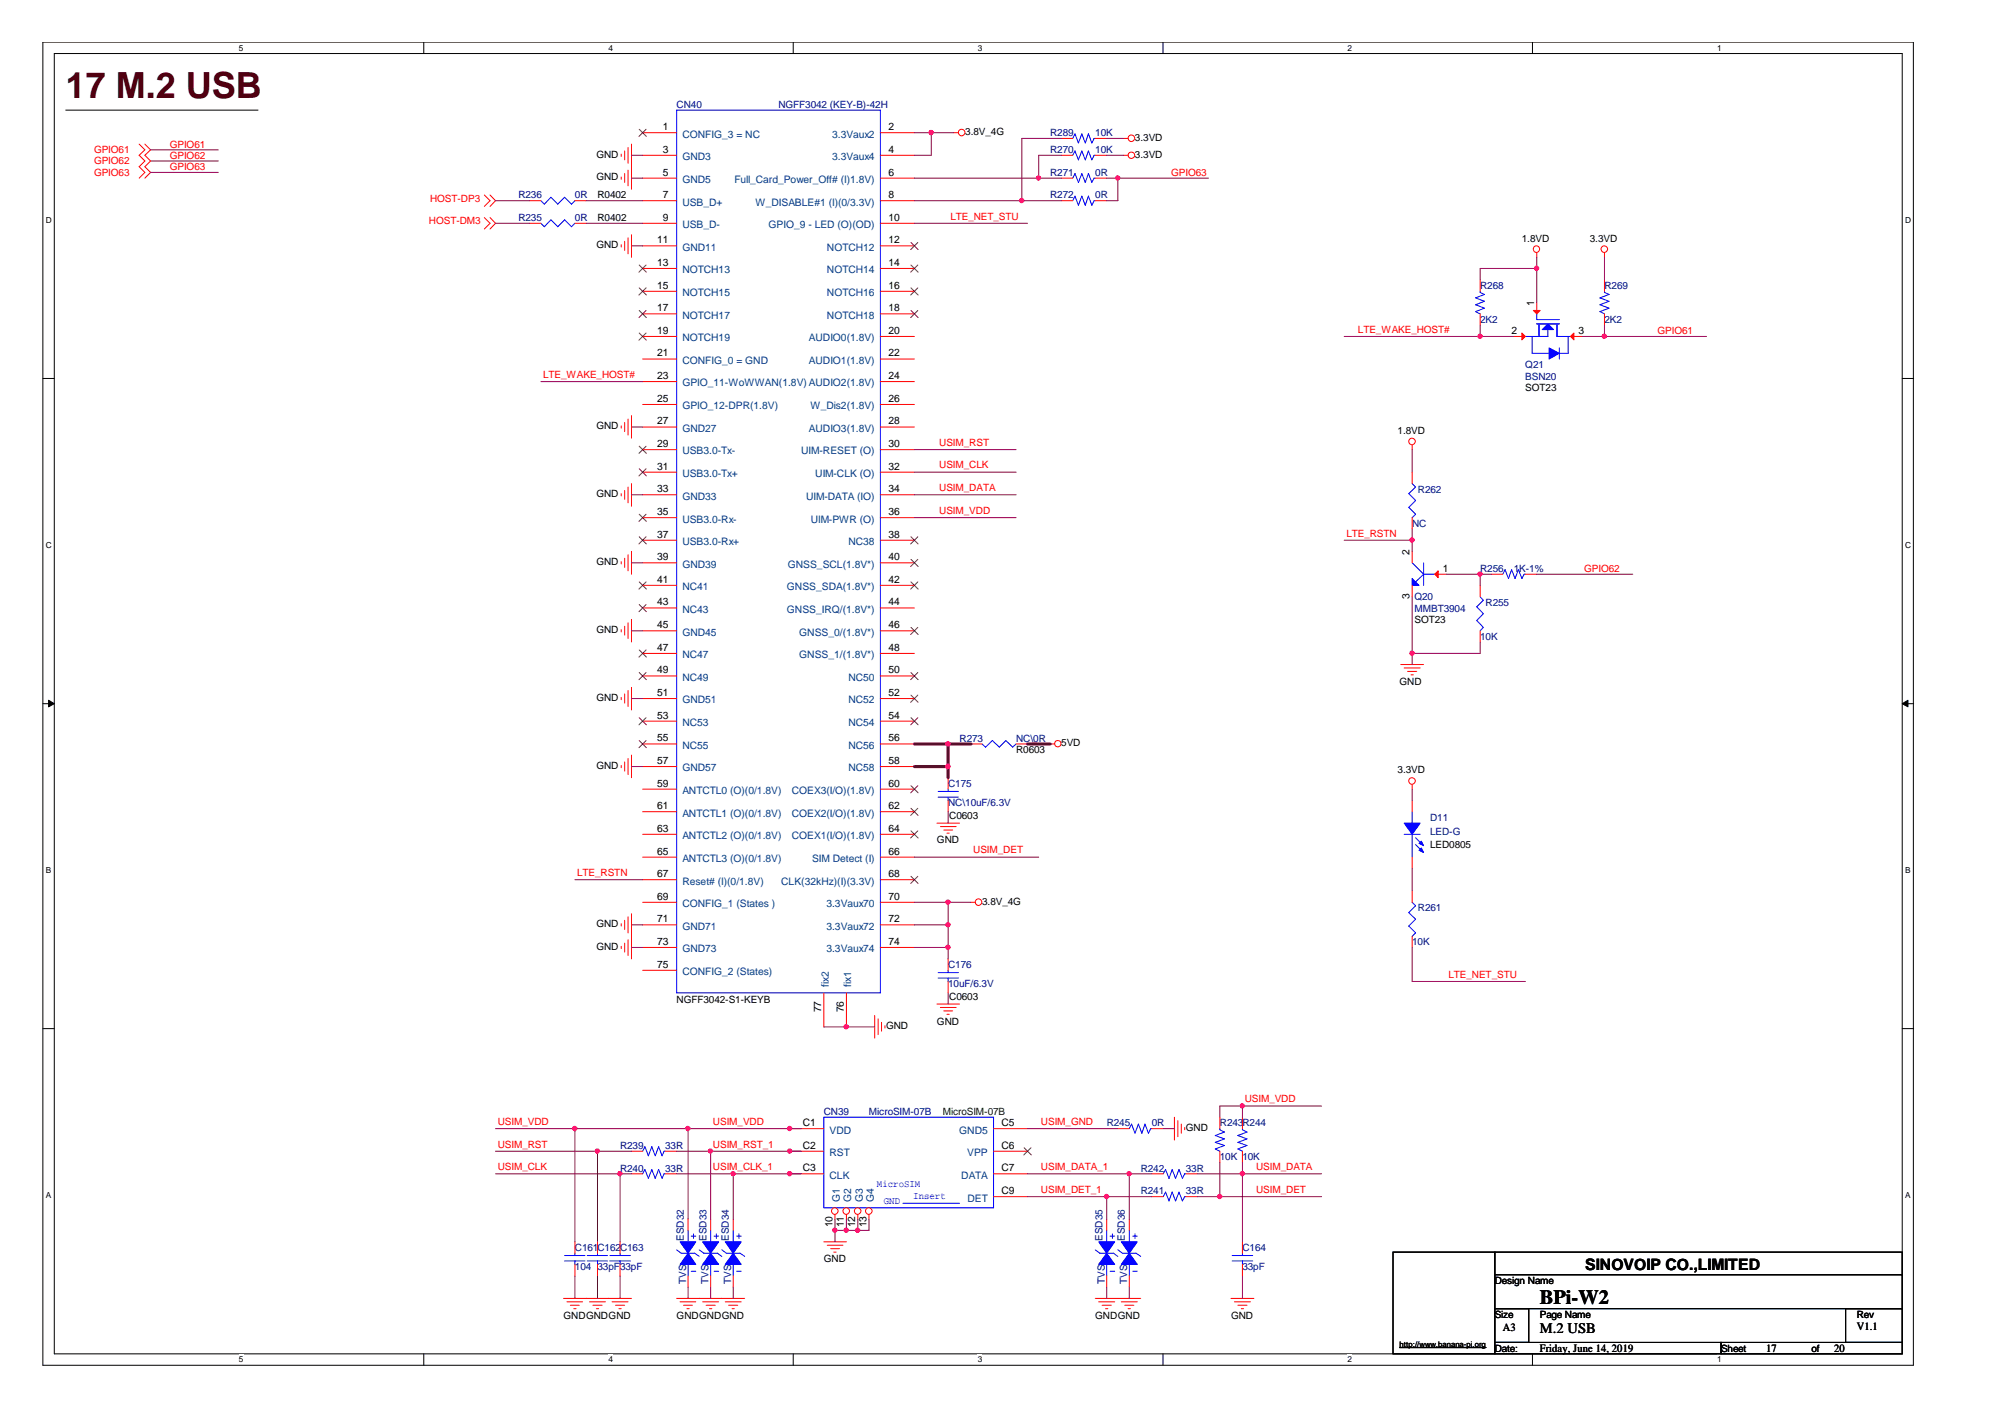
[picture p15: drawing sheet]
<svg xmlns="http://www.w3.org/2000/svg" width="297mm" height="210mm" viewBox="0 0 297 210" stroke-linecap="round" stroke-linejoin="round" font-family="sans-serif">
<defs><g id="words">
<text font-size="5.3" fill="#400000" x="9.7" y="14.5">17 M.2 USB</text>
<text font-size="3" x="228.1" y="193.2">BPi-W2</text>
<text font-size="2.3" x="234.9" y="188.1">SINOVOIP CO.,LIMITED</text>
<text font-size="2.2" x="228.1" y="197.4">M.2 USB</text>
<g font-size="1.7">
<text x="222.6" y="197.1">A3</text>
<text x="275.1" y="196.9">V1.1</text>
<text x="228.1" y="200.3">Friday, June 14, 2019</text>
<text x="261.7" y="200.3">17</text>
<text x="271.7" y="200.3">20</text>
</g>
<g font-size="1.5" fill="#000080">
<text x="100.2" y="16">CN40</text>
<text x="115.3" y="16">NGFF3042 (KEY-B)-42H</text>
<text x="155.6" y="22.7">R270</text>
<text x="155.6" y="20.2">R289</text>
<text x="162.3" y="22.7">10K</text>
<text x="162.3" y="20.2">10K</text>
<text x="76.8" y="29.4">R236</text>
<text x="85.2" y="29.4">0R</text>
<text x="155.6" y="26">R271</text>
<text x="155.6" y="29.4">R272</text>
<text x="162.3" y="26">0R</text>
<text x="162.3" y="29.4">0R</text>
<text x="76.8" y="32.7">R235</text>
<text x="85.2" y="32.7">0R</text>
<text x="219.3" y="42.8">R268</text>
<text x="219.3" y="47.9">2K2</text>
<text x="237.7" y="42.8">R269</text>
<text x="237.7" y="47.9">2K2</text>
<text x="226" y="54.5">Q21</text>
<text x="226" y="56.2">BSN20</text>
<text x="210.1" y="73">R262</text>
<text x="209.2" y="78">NC</text>
<text x="209.5" y="88.9">Q20</text>
<text x="219.3" y="84.7">R256</text>
<text x="220.1" y="89.8">R255</text>
<text x="224.3" y="84.7">1K-1%</text>
<text x="209.5" y="90.6">MMBT3904</text>
<text x="219.3" y="94.8">10K</text>
<text x="142.2" y="109.9">R273</text>
<text x="150.5" y="109.9">NC\0R</text>
<text x="140.5" y="116.6">C175</text>
<text x="140.5" y="119.4">NC\10uF/6.3V</text>
<text x="211.9" y="121.6">D11</text>
<text x="211.9" y="123.6">LED-G</text>
<text x="210.1" y="135">R261</text>
<text x="140.5" y="143.4">C176</text>
<text x="209.2" y="140.1">10K</text>
<text x="140.5" y="146.2">10uF/6.3V</text>
<text x="122" y="165.2">CN39</text>
<text x="128.7" y="165.2">MicroSIM-07B</text>
<text x="164" y="166.8">R245</text>
<text x="170.6" y="166.8">0R</text>
<text x="180.7" y="166.8">R243R244</text>
<text x="91.9" y="170.2">R239</text>
<text x="91.9" y="173.6">R240</text>
<text x="98.6" y="170.2">33R</text>
<text x="98.6" y="173.6">33R</text>
<text x="169" y="173.6">R242</text>
<text x="175.7" y="173.6">33R</text>
<text x="180.7" y="171.9">10K 10K</text>
<text x="169" y="176.9">R241</text>
<text x="175.7" y="176.9">33R</text>
<text x="85.2" y="185.3">C161C162C163</text>
<text x="101.3" y="183.8" transform="rotate(-90 101.3 183.8)">ESD32</text>
<text x="104.6" y="183.8" transform="rotate(-90 104.6 183.8)">ESD33</text>
<text x="108" y="183.8" transform="rotate(-90 108 183.8)">ESD34</text>
<text x="163.3" y="183.8" transform="rotate(-90 163.3 183.8)">ESD35</text>
<text x="166.7" y="183.8" transform="rotate(-90 166.7 183.8)">ESD36</text>
<text x="184.1" y="185.3">C164</text>
<text x="85.2" y="188.1">104</text>
<text x="88.5" y="188.1">33pF33pF</text>
<text x="101.6" y="190.2" transform="rotate(-90 101.6 190.2)">TVS</text>
<text x="105" y="190.2" transform="rotate(-90 105 190.2)">TVS</text>
<text x="108.3" y="190.2" transform="rotate(-90 108.3 190.2)">TVS</text>
<text x="163.7" y="190.2" transform="rotate(-90 163.7 190.2)">TVS</text>
<text x="167" y="190.2" transform="rotate(-90 167 190.2)">TVS</text>
<text x="184.1" y="188.1">33pF</text>
</g>
<g font-size="1.5" fill="#f00">
<text x="13.9" y="22.7">GPIO61</text>
<text x="25.1" y="21.9">GPIO61</text>
<text x="25.1" y="23.5">GPIO62</text>
<text x="13.9" y="24.4">GPIO62</text>
<text x="13.9" y="26">GPIO63</text>
<text x="25.1" y="25.2">GPIO63</text>
<text x="63.7" y="29.9">HOST-DP3</text>
<text x="173.5" y="26">GPIO63</text>
<text x="63.5" y="33.2">HOST-DM3</text>
<text x="140.8" y="32.5">LTE_NET_STU</text>
<text x="201.2" y="49.3">LTE_WAKE_HOST#</text>
<text x="245.6" y="49.5">GPIO61</text>
<text x="80.5" y="56">LTE_WAKE_HOST#</text>
<text x="139.1" y="66.1">USIM_RST</text>
<text x="139.1" y="69.4">USIM_CLK</text>
<text x="139.1" y="76.1">USIM_VDD</text>
<text x="139.1" y="72.7">USIM_DATA</text>
<text x="199.5" y="79.5">LTE_RSTN</text>
<text x="234.7" y="84.7">GPIO62</text>
<text x="85.5" y="129.8">LTE_RSTN</text>
<text x="144.2" y="126.4">USIM_DET</text>
<text x="214.6" y="144.8">LTE_NET_STU</text>
<text x="73.7" y="166.6">USIM_VDD</text>
<text x="105.6" y="166.6">USIM_VDD</text>
<text x="154.2" y="166.6">USIM_GND</text>
<text x="184.4" y="163.3">USIM_VDD</text>
<text x="73.7" y="170">USIM_RST</text>
<text x="73.7" y="173.3">USIM_CLK</text>
<text x="105.6" y="170">USIM_RST_1</text>
<text x="105.6" y="173.3">USIM_CLK_1</text>
<text x="154.2" y="173.3">USIM_DATA_1</text>
<text x="186.1" y="173.3">USIM_DATA</text>
<text x="154.2" y="176.7">USIM_DET_1</text>
<text x="186.1" y="176.7">USIM_DET</text>
</g>
<g font-size="1.5">
<text x="88.3" y="23.4">GND</text>
<text x="98.2" y="19.3">1</text>
<text x="98.2" y="22.6">3</text>
<text x="131.6" y="19.3">2</text>
<text x="131.6" y="22.6">4</text>
<text x="143" y="20">3.8V_4G</text>
<text x="168.1" y="23.4">3.3VD</text>
<text x="168.1" y="20.8">3.3VD</text>
<text x="88.3" y="26.7">GND</text>
<text x="88.5" y="29.4">R0402</text>
<text x="98.2" y="26">5</text>
<text x="98.2" y="29.4">7</text>
<text x="131.6" y="26">6</text>
<text x="131.6" y="29.4">8</text>
<text x="88.5" y="32.7">R0402</text>
<text x="98.2" y="32.7">9</text>
<text x="131.6" y="32.7">10</text>
<text x="225.5" y="35.8">1.8VD</text>
<text x="235.5" y="35.8">3.3VD</text>
<text x="88.3" y="36.8">GND</text>
<text x="97.4" y="36">11</text>
<text x="97.4" y="39.4">13</text>
<text x="131.6" y="36">12</text>
<text x="131.6" y="39.4">14</text>
<text x="97.4" y="42.8">15</text>
<text x="97.4" y="46.1">17</text>
<text x="131.6" y="42.8">16</text>
<text x="131.6" y="46.1">18</text>
<text x="227.3" y="45.3" transform="rotate(-90 227.3 45.3)">1</text>
<text x="97.4" y="49.5">19</text>
<text x="97.4" y="52.8">21</text>
<text x="131.6" y="49.5">20</text>
<text x="131.6" y="52.8">22</text>
<text x="223.9" y="49.5">2</text>
<text x="233.8" y="49.5">3</text>
<text x="97.4" y="56.1">23</text>
<text x="97.4" y="59.5">25</text>
<text x="131.6" y="56.1">24</text>
<text x="131.6" y="59.5">26</text>
<text x="226" y="57.9">SOT23</text>
<text x="88.3" y="63.6">GND</text>
<text x="97.4" y="62.9">27</text>
<text x="131.6" y="62.9">28</text>
<text x="207.1" y="64.3">1.8VD</text>
<text x="97.4" y="66.2">29</text>
<text x="97.4" y="69.6">31</text>
<text x="131.6" y="69.6">32</text>
<text x="131.6" y="66.2">30</text>
<text x="88.3" y="73.7">GND</text>
<text x="97.4" y="72.9">33</text>
<text x="97.4" y="76.3">35</text>
<text x="131.6" y="72.9">34</text>
<text x="131.6" y="76.3">36</text>
<text x="88.3" y="83.7">GND</text>
<text x="97.4" y="79.6">37</text>
<text x="97.4" y="83">39</text>
<text x="131.6" y="79.6">38</text>
<text x="131.6" y="83">40</text>
<text x="208.8" y="82.2" transform="rotate(-90 208.8 82.2)">2</text>
<text x="97.4" y="86.3">41</text>
<text x="97.4" y="89.7">43</text>
<text x="131.6" y="86.3">42</text>
<text x="131.6" y="89.7">44</text>
<text x="208.8" y="88.7" transform="rotate(-90 208.8 88.7)">3</text>
<text x="213.7" y="84.7">1</text>
<text x="88.3" y="93.8">GND</text>
<text x="97.4" y="93.1">45</text>
<text x="131.6" y="93.1">46</text>
<text x="209.5" y="92.3">SOT23</text>
<text x="97.4" y="96.4">47</text>
<text x="97.4" y="99.8">49</text>
<text x="131.6" y="99.8">50</text>
<text x="131.6" y="96.4">48</text>
<text x="207.3" y="101.5">GND</text>
<text x="88.3" y="103.8">GND</text>
<text x="97.4" y="103.1">51</text>
<text x="97.4" y="106.4">53</text>
<text x="131.6" y="103.1">52</text>
<text x="131.6" y="106.4">54</text>
<text x="88.3" y="113.9">GND</text>
<text x="97.4" y="109.8">55</text>
<text x="97.4" y="113.2">57</text>
<text x="131.6" y="109.8">56</text>
<text x="131.6" y="113.2">58</text>
<text x="150.5" y="111.6">R0603</text>
<text x="157.2" y="110.5">5VD</text>
<text x="97.4" y="116.5">59</text>
<text x="97.4" y="119.9">61</text>
<text x="131.6" y="116.5">60</text>
<text x="131.6" y="119.9">62</text>
<text x="207.1" y="114.6">3.3VD</text>
<text x="97.4" y="123.2">63</text>
<text x="131.6" y="123.2">64</text>
<text x="138.8" y="124.9">GND</text>
<text x="140.6" y="121.3">C0603</text>
<text x="211.9" y="125.6">LED0805</text>
<text x="97.4" y="126.6">65</text>
<text x="97.4" y="129.9">67</text>
<text x="131.6" y="129.9">68</text>
<text x="131.6" y="126.6">66</text>
<text x="88.3" y="137.3">GND</text>
<text x="97.4" y="133.3">69</text>
<text x="97.4" y="136.6">71</text>
<text x="131.6" y="133.3">70</text>
<text x="131.6" y="136.6">72</text>
<text x="145.5" y="134">3.8V_4G</text>
<text x="88.3" y="140.7">GND</text>
<text x="97.4" y="140">73</text>
<text x="97.4" y="143.4">75</text>
<text x="131.6" y="140">74</text>
<text x="100.2" y="148.6">NGFF3042-S1-KEYB</text>
<text x="121.7" y="150" transform="rotate(-90 121.7 150)">77</text>
<text x="125" y="150" transform="rotate(-90 125 150)">76</text>
<text x="140.6" y="148.1">C0603</text>
<text x="131.3" y="152.5">GND</text>
<text x="138.8" y="151.8">GND</text>
<text x="118.9" y="166.8">C1</text>
<text x="148.4" y="166.8">C5</text>
<text x="175.7" y="167.5">GND</text>
<text x="118.9" y="170.2">C2</text>
<text x="118.9" y="173.5">C3</text>
<text x="148.4" y="170.2">C6</text>
<text x="148.4" y="173.5">C7</text>
<text x="148.4" y="176.9">C9</text>
<text x="123.3" y="181.8" transform="rotate(-90 123.3 181.8)">10</text>
<text x="125" y="181.8" transform="rotate(-90 125 181.8)">11</text>
<text x="126.7" y="181.8" transform="rotate(-90 126.7 181.8)">12</text>
<text x="128.4" y="181.8" transform="rotate(-90 128.4 181.8)">13</text>
<text x="122" y="187">GND</text>
<text x="221.4" y="190.2">Design Name</text>
<text x="83.5" y="195.4">GNDGNDGND</text>
<text x="100.2" y="195.4">GNDGNDGND</text>
<text x="162.3" y="195.4">GNDGND</text>
<text x="182.4" y="195.4">GND</text>
<text x="221.4" y="195.2">Size</text>
<text x="228.1" y="195.2">Page Name</text>
<text x="275.1" y="195.2">Rev</text>
<text x="221.4" y="200.2">Date:</text>
<text x="255" y="200.2">Sheet</text>
<text x="268.4" y="200.2">of</text>
</g>
<g font-size="1.5" fill="#004080">
<text x="101.1" y="20.4">CONFIG_3 = NC</text>
<text x="101.1" y="23.7">GND3</text>
<text x="123.3" y="20.4">3.3Vaux2</text>
<text x="123.3" y="23.7">3.3Vaux4</text>
<text x="101.1" y="27.1">GND5</text>
<text x="108.8" y="27.1">Full_Card_Power_Off# (I)1.8V)</text>
<text x="101.1" y="30.5">USB_D+</text>
<text x="101.1" y="33.8">USB_D-</text>
<text x="111.9" y="30.5">W_DISABLE#1 (I)(0/3.3V)</text>
<text x="113.9" y="33.8">GPIO_9 - LED (O)(OD)</text>
<text x="101.1" y="37.1">GND11</text>
<text x="101.1" y="40.5">NOTCH13</text>
<text x="122.5" y="37.1">NOTCH12</text>
<text x="122.5" y="40.5">NOTCH14</text>
<text x="101.1" y="43.9">NOTCH15</text>
<text x="101.1" y="47.2">NOTCH17</text>
<text x="122.5" y="43.9">NOTCH16</text>
<text x="122.5" y="47.2">NOTCH18</text>
<text x="101.1" y="50.6">NOTCH19</text>
<text x="101.1" y="53.9">CONFIG_0 = GND</text>
<text x="119.8" y="50.6">AUDIO0(1.8V)</text>
<text x="119.8" y="53.9">AUDIO1(1.8V)</text>
<text x="101.1" y="57.2">GPIO_11-WoWWAN(1.8V) AUDIO2(1.8V)</text>
<text x="101.1" y="60.6">GPIO_12-DPR(1.8V)</text>
<text x="101.1" y="64">GND27</text>
<text x="119.8" y="64">AUDIO3(1.8V)</text>
<text x="120.1" y="60.6">W_Dis2(1.8V)</text>
<text x="101.1" y="67.3">USB3.0-Tx-</text>
<text x="101.1" y="70.7">USB3.0-Tx+</text>
<text x="118.7" y="67.3">UIM-RESET (O)</text>
<text x="120.8" y="70.7">UIM-CLK (O)</text>
<text x="101.1" y="74">GND33</text>
<text x="101.1" y="77.4">USB3.0-Rx-</text>
<text x="119.4" y="74">UIM-DATA (IO)</text>
<text x="120.1" y="77.4">UIM-PWR (O)</text>
<text x="101.1" y="80.7">USB3.0-Rx+</text>
<text x="125.7" y="80.7">NC38</text>
<text x="101.1" y="84.1">GND39</text>
<text x="101.1" y="87.4">NC41</text>
<text x="116.6" y="87.4">GNSS_SDA(1.8V*)</text>
<text x="116.7" y="84.1">GNSS_SCL(1.8V*)</text>
<text x="101.1" y="90.8">NC43</text>
<text x="101.1" y="94.2">GND45</text>
<text x="116.6" y="90.8">GNSS_IRQ/(1.8V*)</text>
<text x="118.4" y="94.2">GNSS_0/(1.8V*)</text>
<text x="101.1" y="97.5">NC47</text>
<text x="101.1" y="100.9">NC49</text>
<text x="118.4" y="97.5">GNSS_1/(1.8V*)</text>
<text x="125.7" y="100.9">NC50</text>
<text x="101.1" y="104.2">GND51</text>
<text x="101.1" y="107.5">NC53</text>
<text x="125.7" y="104.2">NC52</text>
<text x="125.7" y="107.5">NC54</text>
<text x="101.1" y="110.9">NC55</text>
<text x="125.7" y="110.9">NC56</text>
<text x="101.1" y="114.3">GND57</text>
<text x="101.1" y="117.6">ANTCTL0 (O)(0/1.8V)</text>
<text x="117.3" y="117.6">COEX3(I/O)(1.8V)</text>
<text x="125.7" y="114.3">NC58</text>
<text x="101.1" y="121">ANTCTL1 (O)(0/1.8V)</text>
<text x="101.1" y="124.3">ANTCTL2 (O)(0/1.8V)</text>
<text x="117.3" y="121">COEX2(I/O)(1.8V)</text>
<text x="117.3" y="124.3">COEX1(I/O)(1.8V)</text>
<text x="101.1" y="127.7">ANTCTL3 (O)(0/1.8V)</text>
<text x="101.1" y="131">Reset# (I)(0/1.8V)</text>
<text x="115.7" y="131">CLK(32kHz)(I)(3.3V)</text>
<text x="120.3" y="127.7">SIM Detect (I)</text>
<text x="101.1" y="134.4">CONFIG_1 (States )</text>
<text x="101.1" y="137.7">GND71</text>
<text x="122.4" y="134.4">3.3Vaux70</text>
<text x="122.4" y="137.7">3.3Vaux72</text>
<text x="101.1" y="141.1">GND73</text>
<text x="122.4" y="141.1">3.3Vaux74</text>
<text x="101.1" y="144.5">CONFIG_2 (States)</text>
<text x="122.8" y="146.2" transform="rotate(-90 122.8 146.2)">fix2</text>
<text x="126.1" y="146.2" transform="rotate(-90 126.1 146.2)">fix1</text>
<text x="122.9" y="167.9">VDD</text>
<text x="142.1" y="167.9">GND5</text>
<text x="122.9" y="171.3">RST</text>
<text x="143.3" y="171.3">VPP</text>
<text x="122.9" y="174.6">CLK</text>
<text x="124.4" y="178.1" transform="rotate(-90 124.4 178.1)">G1</text>
<text x="126.1" y="178.1" transform="rotate(-90 126.1 178.1)">G2</text>
<text x="127.8" y="178.1" transform="rotate(-90 127.8 178.1)">G3</text>
<text x="129.5" y="178.1" transform="rotate(-90 129.5 178.1)">G4</text>
<text x="142.4" y="174.6">DATA</text>
<text x="143.3" y="178">DET</text>
</g>
<text font-size="1.5" fill="#004000" x="139.7" y="165.2">MicroSIM-07B</text>
<g font-size="1.5" fill="#00f">
<text x="129.9" y="175.8">MicroSIM</text>
<text x="130.9" y="178.3">GND</text>
<text x="135.3" y="177.6">Insert</text>
</g>
<g font-size="1.2">
<text x="35.4" y="7.5">5</text>
<text x="90.1" y="7.5">4</text>
<text x="144.9" y="7.5">3</text>
<text x="199.6" y="7.5">2</text>
<text x="254.4" y="7.5">1</text>
<text x="6.8" y="33.1">D</text>
<text x="282.2" y="33.1">D</text>
<text x="6.8" y="81.2">C</text>
<text x="282.2" y="81.2">C</text>
<text x="6.8" y="129.4">B</text>
<text x="282.2" y="129.4">B</text>
<text x="6.8" y="177.5">A</text>
<text x="282.2" y="177.5">A</text>
<text x="35.4" y="201.8">5</text>
<text x="90.1" y="201.8">4</text>
<text x="144.9" y="201.8">3</text>
<text x="199.6" y="201.8">2</text>
<text x="254.4" y="201.8">1</text>
</g>
<text font-size="1.1" x="207.3" y="199.5">http://www.banana-pi.org</text>
</g></defs>
<path d="M6.3 6.2h277.2v196h-277.2zM8 7.9h273.8v192.6h-273.8z" fill="none" stroke="#000" stroke-width=".15"/>
<g fill="#fff">
<path d="M35.4 6.4h.6v1.4h-.6z"/>
<path d="M35.4 200.7h.6v1.4h-.6z"/>
</g>
<path d="M62.8 6.2v1.7M62.8 200.5v1.7" fill="none" stroke="#000" stroke-width=".15"/>
<g fill="#fff">
<path d="M90.1 6.4h.7v1.4h-.7z"/>
<path d="M90.1 200.7h.7v1.4h-.7z"/>
</g>
<path d="M117.5 6.2v1.7M117.5 200.5v1.7" fill="none" stroke="#000" stroke-width=".15"/>
<g fill="#fff">
<path d="M144.9 6.4h.6v1.4h-.6z"/>
<path d="M144.9 200.7h.6v1.4h-.6z"/>
</g>
<path d="M172.3 6.2v1.7M172.3 200.5v1.7" fill="none" stroke="#000" stroke-width=".15"/>
<g fill="#fff">
<path d="M199.6 6.4h.7v1.4h-.7z"/>
<path d="M199.6 200.7h.7v1.4h-.7z"/>
</g>
<path d="M227 6.2v1.7M227 200.5v1.7" fill="none" stroke="#000" stroke-width=".15"/>
<g fill="#fff">
<path d="M254.4 6.4h.6v1.4h-.6z"/>
<path d="M254.4 200.7h.6v1.4h-.6z"/>
<path d="M6.8 31.9h.8v1.4h-.8z"/>
<path d="M282.2 31.9h.9v1.4h-.9z"/>
<path d="M6.8 80.1h.8v1.4h-.8z"/>
<path d="M282.2 80.1h.9v1.4h-.9z"/>
</g>
<path d="M6.3 56.1h1.7M281.8 56.1h1.7" fill="none" stroke="#000" stroke-width=".15"/>
<g fill="#fff">
<path d="M6.8 128.2h.7v1.4h-.7z"/>
<path d="M282.2 128.2h.8v1.4h-.8z"/>
</g>
<path d="M6.3 104.2h1.7M281.8 104.2h1.7" fill="none" stroke="#000" stroke-width=".15"/>
<g fill="#000" stroke="#000" stroke-width=".15">
<path d="M7.2 103.7l.8 .5-.8 .5z" fill-rule="evenodd"/>
<path d="M281.8 104.2l.9-.5v1z" fill-rule="evenodd"/>
</g>
<g fill="#fff">
<path d="M6.8 176.4h.7v1.4h-.7z"/>
<path d="M282.2 176.4h.8v1.4h-.8z"/>
</g>
<path d="M9.7 16.3h28.5M6.3 152.4h1.7M281.8 152.4h1.7M206.4 185.5h15v15h-15zM221.4 185.5h60.4v3.3h-60.4zM221.4 188.8h60.4v5.1h-60.4zM221.4 193.9h5.1v5h-5.1zM221.4 198.9h33.6v1.6h-33.6zM255 198.9h26.8v1.6h-26.8zM273.4 193.9h8.4v5h-8.4z" fill="none" stroke="#000" stroke-width=".15"/>
<g fill="none" stroke="#f00" stroke-width=".15">
<path d="M95.2 19.7h5M130.4 19.7h5.1M141.3 19.7h.7M20.6 21.4l.9 .8-.9 .8 .9 .8-.9 .9 .9 .8-.9 .9M21.5 21.4l.8 .8-.8 .8 .8 .8-.8 .9 .8 .8-.8 .9M71.8 32.2l.8 .9-.8 .8M71.8 28.9l.8 .8-.8 .9M72.6 32.2l.8 .9-.8 .8M72.6 28.9l.8 .8-.8 .9M78.4 33.1h1.7M78.4 29.7h1.7M85.2 33.1h1.6"/>
<path d="M85.2 29.7h1.6M92 22.8v.4M92 26.2v.4M92 36.3v.3M92.5 22.4v1.3M92.5 25.7v1.3M92.5 35.7v1.4M93 21.9v2.3M93 25.2v2.3M93 35.2v2.4M93.6 21.4v6.6M93.6 34.8v3.3"/>
<path d="M95.2 23h5M95.2 26.4h5M95.2 33.1h5M95.2 29.7h5M95.2 36.4h5M95.2 39.8h5M130.4 23h5.1M130.4 26.4h5.1M130.4 33.1h5.1M130.4 29.7h5.1M130.4 36.4h5.1M130.4 39.8h5.1"/>
<path d="M157.2 23h1.7M157.2 20.5h1.7M157.2 26.4h1.7M157.2 29.7h1.7M162.3 23h1.7M162.3 20.5h1.7M162.3 26.4h1.7M162.3 29.7h1.7M166.5 23h.6M166.5 20.5h.6M227.7 37.4v.7M237.7 37.4v.7"/>
<path d="M95.2 43.2h5M95.2 46.5h5M95.2 49.8h5M95.2 53.2h5M95.2 56.5h5M95.2 59.9h5M130.4 43.2h5.1M130.4 46.5h5.1M130.4 49.8h5.1M130.4 53.2h5.1M130.4 56.5h5.1M130.4 59.9h5.1"/>
<path d="M219.3 41.5v1.7M219.3 46.5v1.6M224.3 49.8h1.7M227.7 44.8v1.7M232.7 49.8h1.7M237.7 41.5v1.7M237.7 46.5v1.6M92 63.1v.3M92 73.1v.4M92.5 62.6v1.3M92.5 72.7v1.3M93 62.1v2.3"/>
<path d="M93 72.2v2.3M93.6 61.6v3.3M93.6 71.6v3.4M95.2 63.3h5M95.2 66.6h5M95.2 69.9h5M95.2 73.3h5M95.2 76.7h5M130.4 63.3h5.1M130.4 66.6h5.1M130.4 69.9h5.1M130.4 73.3h5.1"/>
<path d="M130.4 76.7h5.1M209.2 65.9v.7M209.2 69.9v1.7M209.2 76.7v1.6M92 83.2v.3M92 93.3v.3M92.5 82.7v1.3M92.5 92.8v1.3M93 82.2v2.4M93 92.3v2.3M93.6 81.7v3.4M93.6 91.8v3.3"/>
<path d="M95.2 80h5M95.2 83.4h5M95.2 86.7h5M95.2 90.1h5M95.2 93.4h5M95.2 96.8h5M130.4 80h5.1M130.4 83.4h5.1M130.4 86.7h5.1M130.4 90.1h5.1M130.4 93.4h5.1M130.4 96.8h5.1"/>
<path d="M207.5 98.4h3.4M208 98.9h2.4M208.5 99.5h1.4M209 100h.4M209.2 81.7v1.7M209.2 86.7v1.7M212.6 85.1h1.6M219.3 86.7v1.7M219.3 93.4v1.7M220.9 85.1h1.7M226 85.1h1.7M92 103.3v.3"/>
<path d="M92 113.4v.3M92.5 102.8v1.4M92.5 112.9v1.3M93 102.3v2.4M93 112.4v2.3M93.6 101.8v3.4M93.6 111.9v3.3M95.2 110.2h5M95.2 100.1h5M95.2 103.5h5M95.2 106.8h5M95.2 113.6h5"/>
<path d="M95.2 116.9h5M130.4 110.2h5.1M130.4 100.1h5.1M130.4 103.5h5.1M130.4 106.8h5.1M130.4 113.6h5.1M130.4 116.9h5.1M140.5 115.2v1.7M140.5 118.6v1.6M143.8 110.2h1.7M150.5 110.2h1.7M155.6 110.2h.7"/>
<path d="M209.2 116.2v.7M209.2 118.6v1.6M92 136.8v.4M92.5 136.3v1.4M92.5 139.7v1.3M93 135.8v2.4M93 139.2v2.3M93.6 135.4v6.6M95.2 133.7h5M95.2 120.2h5M95.2 123.6h5M95.2 127h5"/>
<path d="M95.2 130.3h5M95.2 137h5M130.4 133.7h5.1M130.4 120.2h5.1M130.4 123.6h5.1M130.4 127h5.1M130.4 130.3h5.1M130.4 137h5.1M138.8 121.9h3.4M139.3 122.4h2.3M139.8 123h1.3M140.3 123.4h.3"/>
<path d="M143.8 133.7h.7M209.2 127v1.6M209.2 132v1.7M209.2 138.7v1.6M92 140.2v.3M95.2 140.3h5M95.2 143.7h5M122 147.1v5M125.4 147.1v5M129.6 150.4v3.4M130.1 150.9v2.4M130.4 140.3h5.1"/>
<path d="M130.6 151.4v1.4M131.1 151.9v.4M138.8 148.7h3.4M139.3 149.2h2.3M139.8 149.7h1.3M140.3 150.3h.3M140.5 142v1.7M140.5 145.4v1.7M93.6 173.9h1.6M93.6 170.5h1.6M98.6 173.9h1.6M98.6 170.5h1.6"/>
<path d="M117 173.9h5M117 170.5h5M117 167.2h5M147.2 173.9h5M147.2 170.5h5M147.2 177.3h5M147.2 167.2h5M165.6 167.2h1.7M170.6 173.9h1.7M170.6 177.3h1.7M170.6 167.2h1.7M174 165.5v3.4"/>
<path d="M174.5 166v2.4M175 166.5v1.4M175.5 167v.4M175.7 173.9h1.7M175.7 177.3h1.7M180.7 165.5v1.7M180.7 170.5v1.7M184.1 165.5v1.7M184.1 170.5v1.7M83.5 192.3h10.1M84 192.8h2.3M84.5 193.4h1.3"/>
<path d="M85 193.9h.3M85.2 184v1.6M85.2 187.3v1.7M87.3 192.8h2.4M87.8 193.4h1.4M88.3 193.9h.4M88.5 184v1.6M88.5 187.3v1.7M90.7 192.8h2.3M91.2 193.4h1.3M91.7 193.9h.3M91.9 184v1.6"/>
<path d="M91.9 187.3v1.7M100.2 192.3h10.1M100.8 192.8h2.3M101.3 193.4h1.3M101.8 193.9h.3M101.9 180.6v1.7M101.9 189v1.6M104.1 192.8h2.4M104.6 193.4h1.4M105.1 193.9h.4M105.3 180.6v1.7M105.3 189v1.6"/>
<path d="M107.4 192.8h2.4M107.9 193.4h1.4M108.5 193.9h.3M108.6 180.6v1.7M108.6 189v1.6M122 184h3.4M122.6 184.5h2.3M123.1 185h1.3M123.5 185.5h.4M162.3 192.3h6.7M162.8 192.8h2.3M163.3 193.4h1.3"/>
<path d="M163.8 193.9h.3M164 180.6v1.7M164 189v1.6M166.1 192.8h2.4M166.6 193.4h1.4M167.1 193.9h.4M167.3 180.6v1.7M167.3 189v1.6M182.4 192.3h3.4M182.9 192.8h2.4M183.4 193.4h1.3M183.9 193.9h.3"/>
<path d="M184.1 184v1.6M184.1 187.3v1.7"/>
<circle cx="142.5" cy="19.6" r=".49"/>
<circle cx="167.6" cy="20.5" r=".49"/>
<circle cx="167.6" cy="23" r=".48"/>
<circle cx="227.6" cy="36.9" r=".48"/>
<circle cx="237.7" cy="36.9" r=".49"/>
<circle cx="209.2" cy="65.4" r=".49"/>
<circle cx="156.7" cy="110.2" r=".47"/>
<circle cx="209.2" cy="115.7" r=".49"/>
<circle cx="145" cy="133.6" r=".49"/>
</g>
<path d="M207.3 199.6h12.8" fill="none" stroke="#000" stroke-width=".18"/>
<g fill="none" stroke="#00f" stroke-width=".15">
<path d="M100.2 16.3h30.2v130.8h-30.2zM80.1 33.1l.5 .5 1-1 1 1 1.1-1 1 1 .5-.5M80.1 29.7l.5 .5 1-1 1 1 1.1-1 1 1 .5-.5M158.9 26.4l.4-.7 .5 1.3 .5-1.3 .5 1.3 .4-1.3 .6 1.3 .3-.6h.2M158.9 23l.4-.6 .5 1.3 .5-1.3 .5 1.3 .4-1.3 .6 1.3 .3-.7h.2M158.9 29.7l.4-.6 .5 1.3 .5-1.3 .5 1.3 .4-1.3 .6 1.3 .3-.7h.2M158.9 20.5l.4-.7 .5 1.4 .5-1.4 .5 1.4 .4-1.4 .6 1.4 .3-.7h.2M219.3 43.2v.1l.6 .3-1.3 .5 1.3 .5-1.3 .5 1.3 .5-1.3 .6 .7 .3M227 49.8v2.5h2.5M227.7 48h3.3M227.7 46.5v.8h3.3M228 48v1.8"/>
<path d="M229.3 48.8v1h-3.3M230.7 48v1.8h2M231 51.5v1.7M232.3 49.8v2.5h-1.3M237.7 43.2v.1l.7 .3-1.4 .5 1.4 .5-1.4 .5 1.4 .5-1.4 .6 .7 .3M209.2 71.6l.5 .6-1 .9 1 1-1 1.1 1 1-.5 .5M209.2 83.4l1.7 1.7M210.9 85.1l-1.2 1.1M210.9 83.4v3.3M210.9 85.1h1.7M219.3 88.4l.5 .5-1 1 1 1-1 1 1 1-.5 .5M222.6 85.1l.4-.7 .5 1.3 .4-1.3 .6 1.3 .5-1.3 .5 1.3 .3-.6h.2"/>
<path d="M139 118.1h3M139 117.2h3M140.5 116.9v.3M140.5 118.1v.5M145.5 110.2l.5 .5 1-1 1 1 1-1 1 1 .5-.5M208 123.6h2.4M209.2 120.2v1.7M209.2 123.6v3.4M209.2 133.7l.5 .5-1 1 1 1-1 1 1 1-.5 .5M209.7 124.1l1 1M209.7 125.1l1 1M139 144.9h3"/>
<path d="M139 144.1h3M140.5 143.7v.4M140.5 144.9v.5M95.2 173.9l.3-.7 .6 1.4 .5-1.4 .5 1.4 .5-1.4 .5 1.4 .3-.7h.2M95.2 170.5l.3-.6 .6 1.3 .5-1.3 .5 1.3 .5-1.3 .5 1.3 .3-.7h.2M122 165.5h25.2v13.4h-25.2zM133.8 178.2h8.4M167.3 167.2l.3-.7 .5 1.4 .6-1.4 .5 1.4 .4-1.4 .5 1.4 .4-.7h.1M172.3 173.9l.4-.7 .5 1.4 .5-1.4 .5 1.4 .5-1.4 .5 1.4 .3-.7h.2M172.3 177.3l.4-.7 .5 1.3 .5-1.3 .5 1.3 .5-1.3 .5 1.3 .3-.6h.2M180.7 167.2v.2l.7 .3-1.4 .5 1.4 .5-1.4 .5 1.4 .5-1.4 .5 .7 .3M184.1 167.2v.2l.6 .3-1.3 .5 1.3 .5-1.3 .5 1.3 .5-1.3 .5 .7 .3"/>
<path d="M83.7 186.8h3M83.7 186h3M85.2 185.6v.4M85.2 186.8v.5M87 186.8h3M87 186h3M88.5 185.6v.4M88.5 186.8v.5M90.3 186.8h3.1M90.3 186h3.1M91.9 185.6v.4M91.9 186.8v.5"/>
<path d="M100.2 185.1l.7 .5h2l.7 .5M101.1 184.1h1.6M101.9 182.3v1.7M101.9 187.3v1.7M102.4 183.1h.7M102.4 188.3h.7M102.7 182.8v.6M103.6 185.1l.7 .5h2l.6 .5M104.4 184.1h1.7M105.3 182.3v1.7M105.3 187.3v1.7M105.8 183.1h.7"/>
<path d="M105.8 188.3h.7M106.1 182.8v.6M106.9 185.1l.7 .5h2l.7 .5M107.8 184.1h1.7M108.6 182.3v1.7M108.6 187.3v1.7M109.1 183.1h.7M109.1 188.3h.7M109.5 182.8v.6M162.3 185.1l.6 .5h2.1l.6 .5M163.1 184.1h1.7M164 182.3v1.7"/>
<path d="M164 187.3v1.7M164.5 183.1h.6M164.5 188.3h.6M164.8 182.8v.6M165.6 185.1l.7 .5h2l.7 .5M166.5 184.1h1.6M167.3 182.3v1.7M167.3 187.3v1.7M167.8 183.1h.7M167.8 188.3h.7M168.1 182.8v.6M182.5 186.8h3.1"/>
<path d="M182.5 186h3.1M184.1 185.6v.4M184.1 186.8v.5"/>
</g>
<g fill="#00f" stroke="#00f" stroke-width=".15">
<path d="M209.2 85.7l1 1h-1z" fill-rule="evenodd"/>
<path d="M166.1 184h2.4l-1.2 1.6z" fill-rule="evenodd"/>
<path d="M167.3 185.6l1.2 1.7h-2.4z" fill-rule="evenodd"/>
<path d="M208 121.9h2.4l-1.2 1.7z" fill-rule="evenodd"/>
<path d="M210.2 126l.4-.4 .3 .7z" fill-rule="evenodd"/>
<path d="M210.2 124.9l.4-.3 .3 .7z" fill-rule="evenodd"/>
<path d="M100.8 184h2.3l-1.2 1.6z" fill-rule="evenodd"/>
<path d="M101.9 185.6l1.2 1.7h-2.3z" fill-rule="evenodd"/>
<path d="M162.8 184h2.3l-1.1 1.6z" fill-rule="evenodd"/>
<path d="M164 185.6l1.1 1.7h-2.3z" fill-rule="evenodd"/>
<path d="M107.4 184h2.4l-1.2 1.6z" fill-rule="evenodd"/>
<path d="M108.6 185.6l1.2 1.7h-2.4z" fill-rule="evenodd"/>
<path d="M229.3 48l.9 .8h-1.7z" fill-rule="evenodd"/>
<path d="M229.5 51.5l1.5 .8-1.5 .9z" fill-rule="evenodd"/>
<path d="M104.1 184h2.4l-1.2 1.6z" fill-rule="evenodd"/>
<path d="M105.3 185.6l1.2 1.7h-2.4z" fill-rule="evenodd"/>
</g>
<g fill="#f00" stroke="#f00" stroke-width=".15">
<path d="M212.6 85.1l.5-.5v1z" fill-rule="evenodd"/>
<path d="M227.2 46h1l-.5 .5z" fill-rule="evenodd"/>
<path d="M232.7 49.8l.5-.5v1z" fill-rule="evenodd"/>
<path d="M225.5 49.3l.5 .5-.5 .5z" fill-rule="evenodd"/>
</g>
<g fill="none" stroke="#804000" stroke-width=".15">
<path d="M94.7 19.1l1.1 1.1M95.7 19.1l-1 1.1M94.7 39.3l1.1 1M95.7 39.3l-1 1M135 35.9l1 1.1M135 39.3l1 1M136 35.9l-1.1 1.1M136 39.3l-1.1 1M94.7 42.6l1.1 1.1M94.7 46l1.1 1M94.7 49.3l1.1 1.1M95.7 42.6l-1 1.1"/>
<path d="M95.7 46l-1 1M95.7 49.3l-1 1.1M135 42.6l1 1.1M135 46l1 1M136 42.6l-1.1 1.1M136 46l-1.1 1M94.7 66.1l1.1 1.1M94.7 69.4l1.1 1.1M94.7 76.2l1.1 1M94.7 79.5l1.1 1.1M95.7 76.2l-1 1M95.7 79.5l-1 1.1"/>
<path d="M95.7 66.1l-1 1.1M95.7 69.4l-1 1.1M135 79.5l1 1.1M136 79.5l-1.1 1.1M94.7 86.2l1.1 1.1M94.7 89.5l1.1 1.1M94.7 96.3l1.1 1M94.7 99.6l1.1 1.1M95.7 86.2l-1 1.1M95.7 89.5l-1 1.1M95.7 96.3l-1 1M95.7 99.6l-1 1.1"/>
<path d="M135 82.9l1 1M135 86.2l1 1.1M135 92.9l1 1.1M135 99.6l1 1.1M136 82.9l-1.1 1M136 86.2l-1.1 1.1M136 92.9l-1.1 1.1M136 99.6l-1.1 1.1M94.7 106.3l1.1 1.1M94.7 109.7l1.1 1.1M95.7 106.3l-1 1.1M95.7 109.7l-1 1.1"/>
<path d="M135 103l1 1M135 106.3l1 1.1M135 116.4l1 1M135 119.7l1 1.1M136 103l-1.1 1M136 106.3l-1.1 1.1M136 116.4l-1.1 1M136 119.7l-1.1 1.1M135 123.1l1 1M135 129.8l1 1.1M136 123.1l-1.1 1M136 129.8l-1.1 1.1"/>
<path d="M151.7 170l1.1 1.1M152.7 170l-1 1.1"/>
</g>
<circle cx="123.7" cy="179.4" r=".49" fill="#fff" stroke="#f00" stroke-width=".15"/>
<path d="M123.7 179.9v.7" fill="none" stroke="#f00" stroke-width=".15"/>
<circle cx="125.4" cy="179.4" r=".49" fill="#fff" stroke="#f00" stroke-width=".15"/>
<path d="M125.4 179.9v.7" fill="none" stroke="#f00" stroke-width=".15"/>
<circle cx="127.1" cy="179.4" r=".49" fill="#fff" stroke="#f00" stroke-width=".15"/>
<path d="M127.1 179.9v.7" fill="none" stroke="#f00" stroke-width=".15"/>
<circle cx="128.7" cy="179.4" r=".49" fill="#fff" stroke="#f00" stroke-width=".15"/>
<path d="M128.7 179.9v.7" fill="none" stroke="#f00" stroke-width=".15"/>
<g fill="none" stroke="#800040" stroke-width=".15">
<path d="M135.5 19.7h5.8M138 19.7v3.3h-2.5M22.3 22.2h10M22.3 23.8h10M22.3 25.5h10M73.4 29.7h5M73.4 33.1h5M86.8 29.7h8.4M86.8 33.1h8.4M93.6 23h1.6M93.6 36.4h1.6M93.6 26.4h1.6"/>
<path d="M135.5 29.7h21.7M135.5 33.1h16.7M135.5 26.4h21.7M157.2 23h-3.3v3.4M157.2 20.5h-5.8v9.2M164 23h2.5M164 26.4h15M164 20.5h2.5M165.6 26.4v3.3h-1.6M227.7 39.8h-8.4v1.7M227.7 38.1v6.7M237.7 38.1v3.4"/>
<path d="M80.1 56.5h15.1M199.1 49.8h25.2M219.3 48.1v1.7M234.4 49.8h18.4M237.7 48.1v1.7M93.6 73.3h1.6M93.6 63.3h1.6M135.5 73.3h15M135.5 76.7h15M135.5 66.6h15M135.5 69.9h15M209.2 66.6v3.3"/>
<path d="M209.2 78.3v3.4M93.6 93.4h1.6M93.6 83.4h1.6M199.1 80h10.1M209.2 88.4v10M214.2 85.1h6.7M219.3 95.1v1.7h-10.1M219.3 85.1v1.6M227.7 85.1h14.2M93.6 103.5h1.6M93.6 113.6h1.6M209.2 116.9v1.7"/>
<path d="M85.2 130.3h10M93.6 137h1.6M135.5 137h5M135.5 133.7h8.3M135.5 127h18.4M140.5 120.2v1.7M140.5 133.7v8.3M209.2 128.6v3.4M93.6 140.3h1.6M122 152.1h7.6M135.5 140.3h5M140.5 147.1v1.6"/>
<path d="M209.2 140.3v5.1h16.8M73.4 167.2h45.3M73.4 170.5h20.2M73.4 173.9h20.2M85.2 167.2v16.8M88.5 170.5v13.5M91.9 173.9v10.1M100.2 170.5h18.5M100.2 173.9h18.5M101.9 167.2v13.4M105.3 170.5v10.1M108.6 173.9v6.7"/>
<path d="M152.2 167.2h13.4M152.2 173.9h18.4M152.2 177.3h18.4M164 177.3v3.3M167.3 173.9v6.7M172.3 167.2h1.7M177.4 173.9h18.4M177.4 177.3h18.4M180.7 172.2v5.1M184.1 163.8v1.7M184.1 172.2v11.8M195.8 163.8h-15.1v1.7"/>
<path d="M85.2 189v3.3M88.5 189v3.3M91.9 189v3.3M101.9 190.6v1.7M105.3 190.6v1.7M108.6 190.6v1.7M123.7 180.6v3.4M125.4 180.6v1.7M127.1 180.6v1.7M128.7 180.6v1.7h-5M164 190.6v1.7M167.3 190.6v1.7"/>
<path d="M184.1 189v3.3"/>
</g>
<g fill="#f0f" stroke="#f0f" stroke-width=".15">
<circle cx="137.9" cy="19.6" r=".32"/>
<circle cx="85.2" cy="167.2" r=".32"/>
<circle cx="108.6" cy="173.9" r=".32"/>
<circle cx="117" cy="173.9" r=".32"/>
<circle cx="101.9" cy="167.2" r=".32"/>
<circle cx="117" cy="167.2" r=".32"/>
<circle cx="88.5" cy="170.5" r=".32"/>
<circle cx="91.8" cy="173.9" r=".32"/>
<circle cx="180.7" cy="177.2" r=".32"/>
<circle cx="184" cy="163.8" r=".32"/>
<circle cx="163.9" cy="177.2" r=".32"/>
<circle cx="167.3" cy="173.9" r=".32"/>
<circle cx="184" cy="173.9" r=".32"/>
<circle cx="219.3" cy="85" r=".32"/>
<circle cx="209.2" cy="96.8" r=".32"/>
<circle cx="209.2" cy="80" r=".32"/>
<circle cx="125.4" cy="152.1" r=".32"/>
<circle cx="140.4" cy="133.6" r=".32"/>
<circle cx="140.4" cy="137" r=".32"/>
<circle cx="140.4" cy="140.3" r=".32"/>
<circle cx="140.4" cy="110.2" r=".32"/>
<circle cx="140.4" cy="113.5" r=".32"/>
<circle cx="153.9" cy="26.4" r=".32"/>
<circle cx="151.4" cy="29.7" r=".32"/>
<circle cx="219.3" cy="49.8" r=".32"/>
<circle cx="227.6" cy="39.7" r=".32"/>
<circle cx="237.7" cy="49.8" r=".32"/>
<circle cx="125.4" cy="182.2" r=".32"/>
<circle cx="123.7" cy="182.2" r=".32"/>
<circle cx="127.1" cy="182.2" r=".32"/>
<circle cx="105.3" cy="170.5" r=".32"/>
<circle cx="117" cy="170.5" r=".32"/>
<circle cx="165.6" cy="26.4" r=".32"/>
</g>
<path d="M135.5 113.6h5M135.5 110.2h8.3M140.5 110.2v5M152.2 110.2h3.4" fill="none" stroke="#800040" stroke-width=".47"/>
<use href="#words"/>
</svg>
